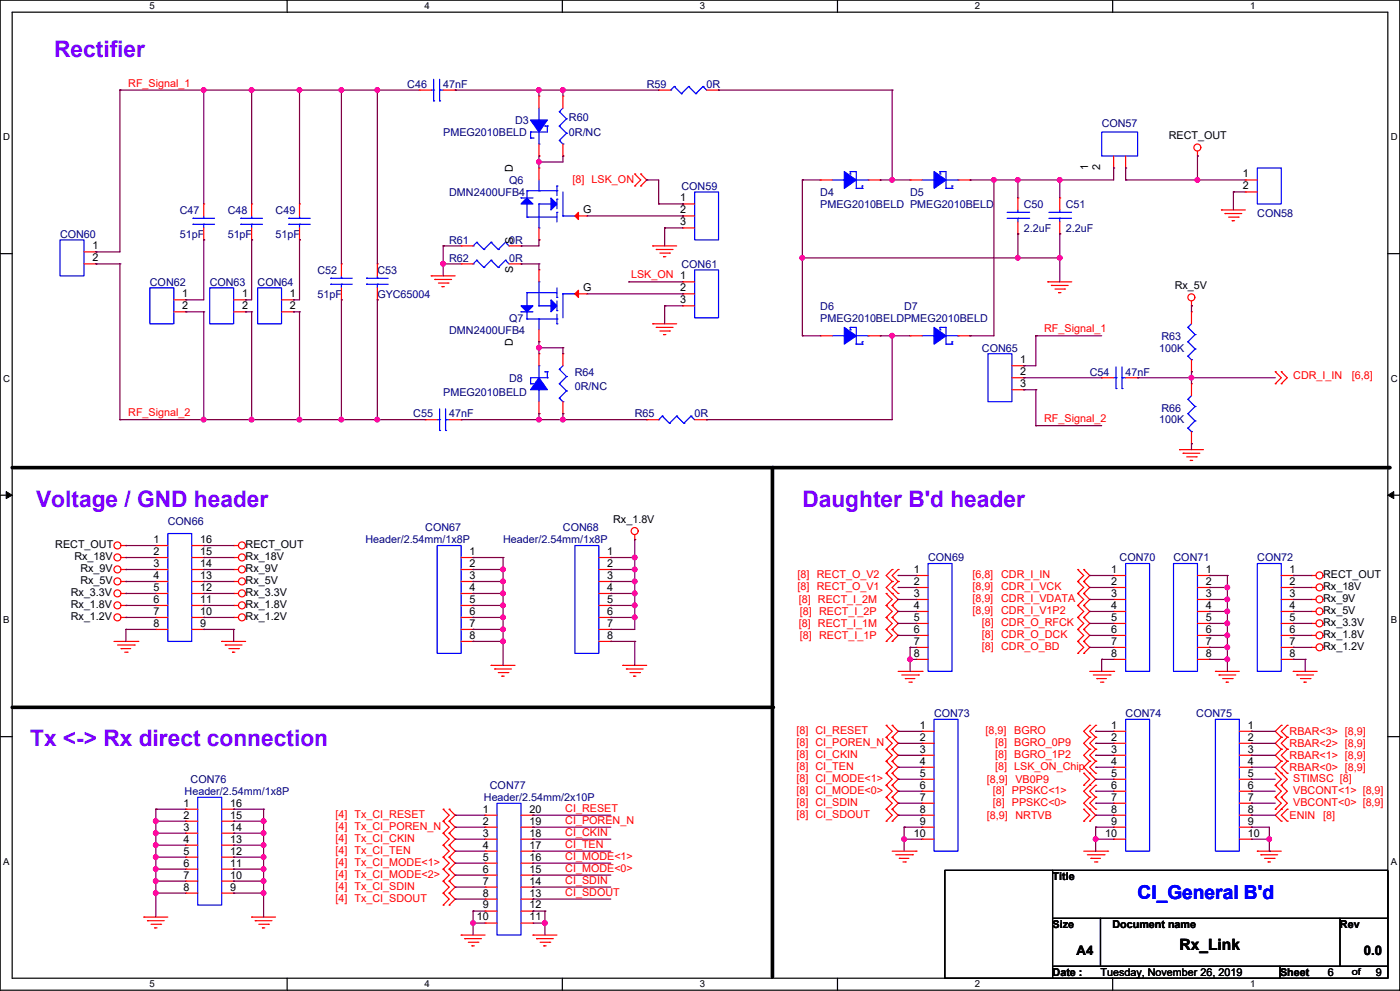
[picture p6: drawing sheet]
<svg xmlns="http://www.w3.org/2000/svg" width="297mm" height="210mm" viewBox="0 0 297 210" stroke-linecap="round" stroke-linejoin="round" font-family="sans-serif">
<defs><g id="words">
<g font-size="4.8" fill="#8000ff">
<text x="11.5" y="12.1">Rectifier</text>
<text x="7.7" y="107.3">Voltage / GND header</text>
<text x="170" y="107.3">Daughter B'd header</text>
<text x="6.4" y="158.1">Tx &lt;-&gt; Rx direct connection</text>
</g>
<text font-size="4.1" fill="#00f" x="241.1" y="190.4">CI_General B'd</text>
<text font-size="3.3" x="250" y="201.1">Rx_Link</text>
<g font-size="2.8">
<text x="228.1" y="202.2">A4</text>
<text x="289" y="202.2">0.0</text>
</g>
<g font-size="2.3" fill="#f00">
<text x="27.2" y="18.4">RF_Signal_1</text>
<text x="121.3" y="38.7">[8] LSK_ON</text>
<text x="133.8" y="59">LSK_ON 1</text>
<text x="221.3" y="70.4">RF_Signal_1</text>
<text x="274.1" y="80.3">CDR_I_IN</text>
<text x="286.5" y="80.3">[6,8]</text>
<text x="27.2" y="88.2">RF_Signal_2</text>
<text x="221.3" y="89.4">RF_Signal_2</text>
<text x="169" y="122.4">[8] RECT_O_V2</text>
<text x="169" y="125">[8] RECT_O_V1</text>
<text x="206.1" y="122.4">[6,8]</text>
<text x="206.1" y="125">[8,9]</text>
<text x="212.2" y="122.4">CDR_I_IN</text>
<text x="212.2" y="125">CDR_I_VCK</text>
<text x="169.3" y="127.8">[8] RECT_I_2M</text>
<text x="169.5" y="130.3">[8] RECT_I_2P</text>
<text x="206.1" y="127.5">[8,9]</text>
<text x="206.1" y="130.1">[8,9]</text>
<text x="212.2" y="127.5">CDR_I_VDATA</text>
<text x="212.2" y="130.1">CDR_I_V1P2</text>
<text x="169.3" y="132.9">[8] RECT_I_1M</text>
<text x="169.5" y="135.4">[8] RECT_I_1P</text>
<text x="208.1" y="132.6">[8] CDR_O_RFCK</text>
<text x="208.1" y="135.1">[8] CDR_O_DCK</text>
<text x="208.1" y="137.7">[8] CDR_O_BD</text>
<text x="168.8" y="155.4">[8] CI_RESET</text>
<text x="208.9" y="155.4">[8,9]</text>
<text x="214.9" y="155.4">BGRO</text>
<text x="273.3" y="155.7">RBAR&lt;3&gt; [8,9]</text>
<text x="168.8" y="158">[8] CI_POREN_N</text>
<text x="168.8" y="160.5">[8] CI_CKIN</text>
<text x="210.9" y="160.5">[8] BGRO_1P2</text>
<text x="210.9" y="158">[8] BGRO_0P9</text>
<text x="273.3" y="158.2">RBAR&lt;2&gt; [8,9]</text>
<text x="273.3" y="160.8">RBAR&lt;1&gt; [8,9]</text>
<text x="168.8" y="163.1">[8] CI_TEN</text>
<text x="168.8" y="165.6">[8] CI_MODE&lt;1&gt;</text>
<text x="209.1" y="165.9">[8,9]</text>
<text x="210.9" y="163.1">[8] LSK_ON_Chip</text>
<text x="215.2" y="165.9">VB0P9</text>
<text x="273.3" y="163.3">RBAR&lt;0&gt; [8,9]</text>
<text x="274.1" y="165.6">STIMSC [8]</text>
<text x="71.1" y="173.2">[4] Tx_CI_RESET</text>
<text x="119.8" y="171.9">CI_RESET</text>
<text x="168.8" y="168.1">[8] CI_MODE&lt;0&gt;</text>
<text x="168.8" y="170.7">[8] CI_SDIN</text>
<text x="168.8" y="173.2">[8] CI_SDOUT</text>
<text x="209.1" y="173.5">[8,9]</text>
<text x="210.4" y="168.1">[8] PPSKC&lt;1&gt;</text>
<text x="210.4" y="170.7">[8] PPSKC&lt;0&gt;</text>
<text x="215.2" y="173.5">NRTVB</text>
<text x="273.3" y="173.5">ENIN</text>
<text x="274.1" y="168.1">VBCONT&lt;1&gt; [8,9]</text>
<text x="274.1" y="170.7">VBCONT&lt;0&gt; [8,9]</text>
<text x="280.4" y="173.5">[8]</text>
<text x="71.1" y="175.8">[4] Tx_CI_POREN_N</text>
<text x="71.1" y="178.3">[4] Tx_CI_CKIN</text>
<text x="119.8" y="174.5">CI_POREN_N</text>
<text x="119.8" y="177">CI_CKIN</text>
<text x="119.8" y="179.6">CI_TEN</text>
<text x="71.1" y="183.4">[4] Tx_CI_MODE&lt;1&gt;</text>
<text x="71.1" y="185.9">[4] Tx_CI_MODE&lt;2&gt;</text>
<text x="71.1" y="180.8">[4] Tx_CI_TEN</text>
<text x="119.8" y="182.1">CI_MODE&lt;1&gt;</text>
<text x="119.8" y="184.6">CI_MODE&lt;0&gt;</text>
<text x="71.1" y="188.5">[4] Tx_CI_SDIN</text>
<text x="71.1" y="191">[4] Tx_CI_SDOUT</text>
<text x="119.8" y="187.2">CI_SDIN</text>
<text x="119.8" y="189.7">CI_SDOUT</text>
</g>
<g font-size="2.3" fill="#000080">
<text x="86.3" y="18.6">C46</text>
<text x="93.9" y="18.6">47nF</text>
<text x="137.1" y="18.6">R59</text>
<text x="149.7" y="18.6">0R</text>
<text x="93.9" y="28.8">PMEG2010BELD</text>
<text x="109.1" y="26.2">D3</text>
<text x="120.6" y="25.7">R60</text>
<text x="120.6" y="28.8">0R/NC</text>
<text x="233.5" y="27">CON57</text>
<text x="95.2" y="41.5">DMN2400UFB4</text>
<text x="107.9" y="38.9">Q6</text>
<text x="144.4" y="40.2">CON59</text>
<text x="173.8" y="41.5">D4</text>
<text x="192.9" y="41.5">D5</text>
<text x="38.1" y="45.3">C47</text>
<text x="48.2" y="45.3">C48</text>
<text x="58.4" y="45.3">C49</text>
<text x="173.8" y="44">PMEG2010BELD PMEG2010BELD</text>
<text x="217" y="44">C50</text>
<text x="225.9" y="44">C51</text>
<text x="266.5" y="46">CON58</text>
<text x="12.7" y="50.3">CON60</text>
<text x="38.1" y="50.3">51pF</text>
<text x="48.2" y="50.3">51pF</text>
<text x="58.4" y="50.3">51pF</text>
<text x="95.2" y="51.6">R61</text>
<text x="107.9" y="51.6">0R</text>
<text x="217" y="49.1">2.2uF</text>
<text x="225.9" y="49.1">2.2uF</text>
<text x="67.3" y="58">C52</text>
<text x="80" y="58">C53</text>
<text x="95.2" y="55.4">R62</text>
<text x="107.9" y="55.4">0R</text>
<text x="144.4" y="56.7">CON61</text>
<text x="31.8" y="60.5">CON62</text>
<text x="44.4" y="60.5">CON63</text>
<text x="54.6" y="60.5">CON64</text>
<text x="67.3" y="63">51pF</text>
<text x="80" y="63">GYC65004</text>
<text x="173.8" y="65.6">D6</text>
<text x="191.6" y="65.6">D7</text>
<text x="95.2" y="70.7">DMN2400UFB4</text>
<text x="107.9" y="68.1">Q7</text>
<text x="173.8" y="68.1">PMEG2010BELDPMEG2010BELD</text>
<text x="246.2" y="71.9">R63</text>
<text x="208.1" y="74.5">CON65</text>
<text x="245.6" y="74.5">100K</text>
<text x="93.9" y="83.9">PMEG2010BELD</text>
<text x="107.9" y="80.8">D8</text>
<text x="121.8" y="79.5">R64</text>
<text x="121.8" y="82.6">0R/NC</text>
<text x="230.9" y="79.5">C54</text>
<text x="238.5" y="79.5">47nF</text>
<text x="87.6" y="88.4">C55</text>
<text x="95.2" y="88.4">47nF</text>
<text x="134.5" y="88.4">R65</text>
<text x="147.2" y="88.4">0R</text>
<text x="245.6" y="89.7">100K</text>
<text x="246.2" y="87.2">R66</text>
<text x="35.6" y="111.3">CON66</text>
<text x="90.1" y="112.5">CON67</text>
<text x="119.3" y="112.5">CON68</text>
<text x="77.4" y="115.1">Header/2.54mm/1x8P</text>
<text x="106.6" y="115.1">Header/2.54mm/1x8P</text>
<text x="196.7" y="118.9">CON69</text>
<text x="237.3" y="118.9">CON70</text>
<text x="248.7" y="118.9">CON71</text>
<text x="266.5" y="118.9">CON72</text>
<text x="197.9" y="151.9">CON73</text>
<text x="238.5" y="151.9">CON74</text>
<text x="253.5" y="151.9">CON75</text>
<text x="40.4" y="165.9">CON76</text>
<text x="103.8" y="167.1">CON77</text>
<text x="39.1" y="168.4">Header/2.54mm/1x8P</text>
<text x="102.5" y="169.7">Header/2.54mm/2x10P</text>
</g>
<g font-size="2.3">
<text x="247.7" y="29.5">RECT_OUT</text>
<text x="108.7" y="36.3" transform="rotate(-90 108.7 36.3)">D</text>
<text x="230.6" y="36.1" transform="rotate(-90 230.6 36.1)">1</text>
<text x="233.2" y="36.1" transform="rotate(-90 233.2 36.1)">2</text>
<text x="263.4" y="37.6">1</text>
<text x="263.4" y="40.1">2</text>
<text x="123.6" y="45.2">G</text>
<text x="144.2" y="42.6">1</text>
<text x="144.2" y="45.2">2</text>
<text x="144.2" y="47.7">3</text>
<text x="19.6" y="52.8">1</text>
<text x="108.7" y="51.6" transform="rotate(-90 108.7 51.6)">S</text>
<text x="19.6" y="55.3">2</text>
<text x="108.7" y="57.9" transform="rotate(-90 108.7 57.9)">S</text>
<text x="38.6" y="63">1</text>
<text x="38.6" y="65.5">2</text>
<text x="51.3" y="63">1</text>
<text x="51.3" y="65.5">2</text>
<text x="61.4" y="63">1</text>
<text x="61.4" y="65.5">2</text>
<text x="123.6" y="61.7">G</text>
<text x="144.2" y="61.7">2</text>
<text x="144.2" y="64.2">3</text>
<text x="248.9" y="61.3">Rx_5V</text>
<text x="108.7" y="73.3" transform="rotate(-90 108.7 73.3)">D</text>
<text x="216.2" y="76.9">1</text>
<text x="216.2" y="79.5">2</text>
<text x="216.2" y="82">3</text>
<text x="129.9" y="110.8">Rx_1.8V</text>
<text x="11.7" y="116.1">RECT_OUT</text>
<text x="15.8" y="118.6">Rx_18V</text>
<text x="32.5" y="115">1</text>
<text x="32.5" y="117.5">2</text>
<text x="42.4" y="117.5">15</text>
<text x="42.4" y="115">16</text>
<text x="52.1" y="116.1">RECT_OUT</text>
<text x="52.1" y="118.6">Rx_18V</text>
<text x="99.5" y="117.5">1</text>
<text x="128.7" y="117.5">1</text>
<text x="17" y="121.2">Rx_9V</text>
<text x="17" y="123.7">Rx_5V</text>
<text x="32.5" y="120.1">3</text>
<text x="32.5" y="122.6">4</text>
<text x="32.5" y="125.2">5</text>
<text x="42.4" y="125.2">12</text>
<text x="42.4" y="122.6">13</text>
<text x="42.4" y="120.1">14</text>
<text x="52.1" y="121.2">Rx_9V</text>
<text x="52.1" y="123.7">Rx_5V</text>
<text x="99.5" y="120.1">2</text>
<text x="99.5" y="122.6">3</text>
<text x="99.5" y="125.2">4</text>
<text x="128.7" y="120.1">2</text>
<text x="128.7" y="122.6">3</text>
<text x="128.7" y="125.2">4</text>
<text x="193.6" y="121.3">1</text>
<text x="193.6" y="123.9">2</text>
<text x="235.5" y="121.3">1</text>
<text x="235.5" y="123.9">2</text>
<text x="255.5" y="121.3">1</text>
<text x="255.5" y="123.9">2</text>
<text x="273.3" y="121.3">1</text>
<text x="273.3" y="123.9">2</text>
<text x="280.4" y="122.4">RECT_OUT</text>
<text x="280.4" y="125">Rx_18V</text>
<text x="15" y="126.3">Rx_3.3V</text>
<text x="15" y="128.8">Rx_1.8V</text>
<text x="15" y="131.3">Rx_1.2V</text>
<text x="32.5" y="127.7">6</text>
<text x="32.5" y="130.2">7</text>
<text x="42.4" y="130.2">10</text>
<text x="42.4" y="127.7">11</text>
<text x="52.1" y="126.3">Rx_3.3V</text>
<text x="52.1" y="128.8">Rx_1.8V</text>
<text x="52.1" y="131.3">Rx_1.2V</text>
<text x="99.5" y="127.7">5</text>
<text x="99.5" y="130.2">6</text>
<text x="128.7" y="127.7">5</text>
<text x="128.7" y="130.2">6</text>
<text x="193.6" y="126.4">3</text>
<text x="193.6" y="129">4</text>
<text x="193.6" y="131.5">5</text>
<text x="235.5" y="126.4">3</text>
<text x="235.5" y="129">4</text>
<text x="235.5" y="131.5">5</text>
<text x="255.5" y="126.4">3</text>
<text x="255.5" y="129">4</text>
<text x="255.5" y="131.5">5</text>
<text x="273.3" y="126.4">3</text>
<text x="273.3" y="129">4</text>
<text x="273.3" y="131.5">5</text>
<text x="280.4" y="127.5">Rx_9V</text>
<text x="280.4" y="130.1">Rx_5V</text>
<text x="32.5" y="132.8">8</text>
<text x="42.4" y="132.8">9</text>
<text x="99.5" y="132.8">7</text>
<text x="99.5" y="135.3">8</text>
<text x="128.7" y="132.8">7</text>
<text x="128.7" y="135.3">8</text>
<text x="193.6" y="134">6</text>
<text x="193.6" y="136.6">7</text>
<text x="235.5" y="134">6</text>
<text x="235.5" y="136.6">7</text>
<text x="255.5" y="134">6</text>
<text x="255.5" y="136.6">7</text>
<text x="273.3" y="134">6</text>
<text x="273.3" y="136.6">7</text>
<text x="280.4" y="132.6">Rx_3.3V</text>
<text x="280.4" y="135.1">Rx_1.8V</text>
<text x="280.4" y="137.7">Rx_1.2V</text>
<text x="193.6" y="139.1">8</text>
<text x="235.5" y="139.1">8</text>
<text x="255.5" y="139.1">8</text>
<text x="273.3" y="139.1">8</text>
<text x="194.9" y="154.3">1</text>
<text x="235.5" y="154.3">1</text>
<text x="264.4" y="154.3">1</text>
<text x="194.9" y="156.9">2</text>
<text x="194.9" y="159.4">3</text>
<text x="194.9" y="162">4</text>
<text x="235.5" y="156.9">2</text>
<text x="235.5" y="159.4">3</text>
<text x="235.5" y="162">4</text>
<text x="264.4" y="156.9">2</text>
<text x="264.4" y="159.4">3</text>
<text x="264.4" y="162">4</text>
<text x="194.9" y="164.5">5</text>
<text x="194.9" y="167">6</text>
<text x="235.5" y="164.5">5</text>
<text x="235.5" y="167">6</text>
<text x="264.4" y="164.5">5</text>
<text x="264.4" y="167">6</text>
<text x="38.9" y="170.8">1</text>
<text x="38.9" y="173.4">2</text>
<text x="48.8" y="173.4">15</text>
<text x="48.8" y="170.8">16</text>
<text x="102.3" y="172.1">1</text>
<text x="112.2" y="172.1">20</text>
<text x="194.9" y="169.6">7</text>
<text x="194.9" y="172.1">8</text>
<text x="235.5" y="169.6">7</text>
<text x="235.5" y="172.1">8</text>
<text x="264.4" y="169.6">7</text>
<text x="264.4" y="172.1">8</text>
<text x="38.9" y="175.9">3</text>
<text x="38.9" y="178.5">4</text>
<text x="48.8" y="178.5">13</text>
<text x="48.8" y="175.9">14</text>
<text x="102.3" y="174.7">2</text>
<text x="102.3" y="177.2">3</text>
<text x="102.3" y="179.7">4</text>
<text x="112.2" y="179.7">17</text>
<text x="112.2" y="177.2">18</text>
<text x="112.2" y="174.7">19</text>
<text x="193.6" y="177.2">10</text>
<text x="194.9" y="174.7">9</text>
<text x="234.2" y="177.2">10</text>
<text x="235.5" y="174.7">9</text>
<text x="264.4" y="174.7">9</text>
<text x="264.4" y="177.2">10</text>
<text x="38.9" y="181">5</text>
<text x="38.9" y="183.5">6</text>
<text x="48.8" y="183.5">11</text>
<text x="48.8" y="181">12</text>
<text x="102.3" y="182.3">5</text>
<text x="102.3" y="184.8">6</text>
<text x="112.2" y="184.8">15</text>
<text x="112.2" y="182.3">16</text>
<text x="38.9" y="186.1">7</text>
<text x="38.9" y="188.6">8</text>
<text x="48.8" y="188.6">9</text>
<text x="48.8" y="186.1">10</text>
<text x="102.3" y="187.4">7</text>
<text x="102.3" y="189.9">8</text>
<text x="112.2" y="189.9">13</text>
<text x="112.2" y="187.4">14</text>
<text x="223.1" y="186.5">Title</text>
<text x="101" y="195">10</text>
<text x="102.3" y="192.4">9</text>
<text x="112.2" y="195">11</text>
<text x="112.2" y="192.4">12</text>
<text x="223.1" y="196.6">Size</text>
<text x="235.8" y="196.6">Document name</text>
<text x="284" y="196.6">Rev</text>
<text x="223.1" y="206.8">Date :</text>
<text x="233.2" y="206.7">Tuesday, November 26, 2019</text>
<text x="271.3" y="206.8">Sheet</text>
<text x="281.4" y="206.7">6</text>
<text x="291.6" y="206.7">9</text>
</g>
<g font-size="2">
<text x="31.7" y="1.9">5</text>
<text x="90" y="1.9">4</text>
<text x="148.3" y="1.9">3</text>
<text x="206.6" y="1.9">2</text>
<text x="264.9" y="1.9">1</text>
<text x=".7" y="29.7">D</text>
<text x="294.7" y="29.7">D</text>
<text x=".7" y="80.9">C</text>
<text x="294.7" y="80.9">C</text>
<text x=".7" y="132.1">B</text>
<text x="294.7" y="132.1">B</text>
<text x=".7" y="183.2">A</text>
<text x="294.7" y="183.2">A</text>
<text x="31.7" y="209.1">5</text>
<text x="90" y="209.1">4</text>
<text x="148.3" y="209.1">3</text>
<text x="206.6" y="209.1">2</text>
<text x="264.9" y="209.1">1</text>
<text x="286.5" y="206.6">of</text>
</g>
</g></defs>
<g fill="none" stroke="#000" stroke-width=".25">
<path d="M0 0h296.6v209.7h-296.6zM2.6 2.6h291.5v204.6h-291.5zM60.9 0v2.6M119.2 0v2.6M177.5 0v2.6M235.8 0v2.6M0 53.7h2.6M294.1 53.7h2.5M0 104.9h2.6M294.1 104.9h2.5M0 156h2.6M294.1 156h2.5"/>
<path d="M200.2 184.3h93.9v22.9h-93.9zM223.1 184.3v22.9M223.1 194.5h71M233.2 194.5v10.2M284 194.5v10.2M60.9 207.2v2.5M119.2 207.2v2.5M177.5 207.2v2.5M223.1 204.7h71M235.8 207.2v2.5M271.3 204.7v2.5"/>
</g>
<path d="M1.3 104.1l1.3 .8-1.3 .7zM294.1 104.9l1.3-.8v1.5z" fill="#000" stroke="#000" stroke-width=".21"/>
<path d="M2.6 99h291.8M163.7 99v107.9M2.6 149.8h161.1" fill="none" stroke="#000" stroke-width=".76"/>
<g fill="#000">
<circle cx="163.7" cy="99" r=".38"/>
<circle cx="294.4" cy="99" r=".38"/>
<circle cx="163.7" cy="149.8" r=".38"/>
</g>
<g fill="none" stroke="#f00" stroke-width=".25">
<path d="M88.8 19.1h.1M88.8 19.1h2.6M93.9 19.1h2.6M96.5 19.1h.1M139.6 19.1h.1M139.6 19.1h2.5M149.7 19.1h2.6M152.3 19.1h.1M114.2 35.6h.1M114.2 20.4h.1M114.2 33h.1M114.2 20.4v2.5"/>
<path d="M114.2 30.5v2.5M114.2 35.6v2.5M119.3 20.4h.1M119.3 33h.1M119.3 20.4v2.5M119.3 30.5v2.5M134.5 36.9h.1M134.5 39.4h.1M134.5 36.9l1.3 1.2-1.3 1.3M135.8 39.4h.1M135.8 36.9h.1M135.8 36.9l1.3 1.2-1.3 1.3"/>
<path d="M173.8 38.1h.1M173.8 38.1h2.6M184 38.1h2.5M186.5 38.1h.1M192.9 38.1h.1M192.9 38.1h2.5M203 38.1h2.6M205.6 38.1h.1M236 35.6h.1M236 33v2.6M238.5 35.6h.1M238.5 33v2.6"/>
<path d="M253.8 33h.1M253.8 32v1M263.9 38.1h.1M263.9 38.1h2.6M17.8 55.9h2.5M17.8 53.4h2.5M20.3 53.4h.1M20.3 55.9h.1M43.2 43.2h.1M43.2 50.8h.1M43.2 43.2v2.5M43.2 48.3v2.5"/>
<path d="M53.3 43.2h.1M53.3 50.8h.1M53.3 43.2v2.5M53.3 48.3v2.5M63.5 43.2h.1M63.5 50.8h.1M63.5 43.2v2.5M63.5 48.3v2.5M72.4 55.9h.1M72.4 55.9v2.5M80 55.9h.1M80 55.9v2.5"/>
<path d="M91.4 58.4h.1M91.4 58.4h5.1M92.1 59.2h.1M92.1 59.2h3.6M92.9 60h2M94.9 60h.1M97.7 55.9h.1M97.7 52.1h.1M97.7 52.1h2.6M97.7 55.9h2.6M107.9 52.1h2.5M107.9 55.9h2.5"/>
<path d="M110.4 55.9h.1M110.4 52.1h.1M114.2 50.8h.1M114.2 57.2h.1M114.2 48.3v2.5M114.2 57.2v2.5M121.8 45.7h2.6M124.4 45.7h.1M138.3 52.1h.1M138.3 52.1h5.1M139.1 52.8h.1M139.1 52.8h3.5"/>
<path d="M139.8 53.6h2.1M140.6 54.4h.1M140.6 54.4h.5M141.9 53.6h.1M144.7 59.7h.1M144.7 43.2h.1M144.7 45.7h.1M144.7 48.3h.1M144.7 59.7h2.5M144.7 45.7h2.5M144.7 43.2h2.5M144.7 48.3h2.5"/>
<path d="M215.7 41.9h.1M215.7 49.5h.1M215.7 41.9v2.6M215.7 47v2.5M222 59.7h.1M222 59.7h5.1M224.6 41.9h.1M224.6 49.5h.1M224.6 41.9v2.6M224.6 47v2.5M258.8 44.5h.1M258.8 44.5h5.1"/>
<path d="M259.6 45.2h.1M259.6 45.2h3.6M260.4 46h2M261.1 46.8h.1M261.1 46.8h.5M262.4 46h.1M263.9 40.7h.1M263.9 40.7h2.6M36.8 63.5h2.6M36.8 66h2.6M39.4 63.5h.1M39.4 66h.1"/>
<path d="M49.5 63.5h2.6M49.5 66h2.6M52.1 63.5h.1M52.1 66h.1M59.7 63.5h2.5M59.7 66h2.5M62.2 63.5h.1M62.2 66h.1M72.4 63.5h.1M72.4 61v2.5M80 63.5h.1M80 61v2.5"/>
<path d="M93.7 60.7h.1M93.7 60.7h.5M114.2 74.9h.1M114.2 72.4h.1M114.2 69.9v2.5M114.2 74.9v2.6M119.3 74.9h.1M119.3 74.9v2.6M121.8 62.2h2.6M124.4 62.2h.1M138.3 68.6h.1M138.3 68.6h5.1"/>
<path d="M139.1 69.3h.1M139.1 69.3h3.5M139.8 70.1h2.1M140.6 70.9h.1M140.6 70.9h.5M141.9 70.1h.1M144.7 62.2h.1M144.7 64.8h.1M144.7 62.2h2.5M144.7 64.8h2.5M173.8 71.1h.1M173.8 71.1h2.6"/>
<path d="M184 71.1h2.5M186.5 71.1h.1M192.9 71.1h.1M192.9 71.1h2.5M203 71.1h2.6M205.6 71.1h.1M214.4 77.5h2.6M217 77.5h.1M222.8 60.5h.1M222.8 60.5h3.6M223.6 61.2h2M224.3 62h.1"/>
<path d="M224.3 62h.5M225.6 61.2h.1M252.5 64.8h.1M252.5 66h.1M252.5 78.7h.1M252.5 63.8v1M252.5 66v2.6M252.5 76.2v2.5M270.3 78.7h.1M270.3 78.7l1.2 1.3-1.2 1.3M271.5 78.7h.1M271.5 78.7l1.3 1.3-1.3 1.3"/>
<path d="M90.1 88.9h.1M90.1 88.9h2.6M95.2 88.9h2.5M97.7 88.9h.1M114.2 87.6h.1M114.2 85.1v2.5M119.3 87.6h.1M119.3 85.1v2.5M137.1 88.9h.1M137.1 88.9h2.5M147.2 88.9h2.5M149.7 88.9h.1"/>
<path d="M214.4 80h2.6M214.4 82.5h2.6M217 80h.1M217 82.5h.1M233.5 80h.1M233.5 80h2.5M238.5 80h2.6M241.1 80h.1M250 95.2h.1M250 95.2h5M250.7 96h.1M250.7 96h3.6"/>
<path d="M251.5 96.8h2M252.2 97.5h.1M252.2 97.5h.5M252.5 81.3h.1M252.5 94h.1M252.5 81.3v2.5M252.5 91.4v2.6M253.5 96.8h.1M270.3 81.3h.1M271.5 81.3h.1M25.7 115.6h1M25.7 118.1h1"/>
<path d="M26.7 115.6h.1M26.7 118.1h.1M33 115.6h.1M33 118.1h.1M33 115.6h2.6M33 118.1h2.6M40.6 115.6h2.6M40.6 118.1h2.6M43.2 118.1h.1M43.2 115.6h.1M49.5 115.6h.1M49.5 118.1h.1"/>
<path d="M49.5 115.6h1M49.5 118.1h1M97.7 118.1h2.6M100.3 118.1h.1M126.9 118.1h2.5M129.4 118.1h.1M134.5 114.3h.1M134.5 113.3v1M24.1 135.9h5.1M24.9 136.6h3.6M25.7 137.4h.1M25.7 120.6h1"/>
<path d="M25.7 123.2h1M25.7 125.7h1M25.7 128.2h1M25.7 130.8h1M25.7 137.4h2M26.4 138.1h.5M26.7 120.6h.1M26.7 123.2h.1M26.7 125.7h.1M26.7 128.2h.1M26.7 130.8h.1M26.9 138.1h.1"/>
<path d="M28.5 136.6h.1M29.2 135.9h.1M33 120.6h.1M33 123.2h.1M33 125.7h.1M33 128.2h.1M33 130.8h.1M33 133.3h.1M33 120.6h2.6M33 123.2h2.6M33 125.7h2.6M33 128.2h2.6"/>
<path d="M33 130.8h2.6M33 133.3h2.6M40.6 120.6h2.6M40.6 123.2h2.6M40.6 125.7h2.6M40.6 128.2h2.6M40.6 130.8h2.6M40.6 133.3h2.6M43.2 133.3h.1M43.2 130.8h.1M43.2 128.2h.1M43.2 125.7h.1"/>
<path d="M43.2 123.2h.1M43.2 120.6h.1M47 135.9h.1M47 135.9h5.1M47.7 136.6h.1M47.7 136.6h3.6M48.5 137.4h2M49.3 138.1h.1M49.3 138.1h.5M49.5 120.6h.1M49.5 123.2h.1M49.5 125.7h.1"/>
<path d="M49.5 128.2h.1M49.5 130.8h.1M49.5 120.6h1M49.5 123.2h1M49.5 125.7h1M49.5 128.2h1M49.5 130.8h1M50.5 137.4h.1M97.7 120.6h2.6M97.7 123.2h2.6M97.7 125.7h2.6M97.7 128.2h2.6"/>
<path d="M97.7 130.8h2.6M97.7 135.9h2.6M97.7 133.3h2.6M100.3 120.6h.1M100.3 123.2h.1M100.3 125.7h.1M100.3 128.2h.1M100.3 130.8h.1M100.3 133.3h.1M100.3 135.9h.1M126.9 120.6h2.5M126.9 123.2h2.5"/>
<path d="M126.9 125.7h2.5M126.9 128.2h2.5M126.9 130.8h2.5M126.9 135.9h2.5M126.9 133.3h2.5M129.4 120.6h.1M129.4 123.2h.1M129.4 125.7h.1M129.4 128.2h.1M129.4 130.8h.1M129.4 133.3h.1M129.4 135.9h.1"/>
<path d="M187.8 128.2h.1M187.8 125.7h.1M187.8 130.8h.1M187.8 133.3h.1M187.8 135.9h.1M187.8 125.7l1.3 1.3-1.3 1.2M187.8 128.2l1.3 1.3-1.3 1.3M187.8 130.8l1.3 1.3-1.3 1.2M187.8 133.3l1.3 1.3-1.3 1.3M189.1 123.2h.1M189.1 120.6h.1M189.1 125.7h.1"/>
<path d="M189.1 128.2h.1M189.1 130.8h.1M189.1 133.3h.1M189.1 135.9h.1M189.1 120.6l-1.3 1.3 1.3 1.3M189.1 123.2l-1.3 1.2 2.5 2.6-1.2 1.2M189.1 128.2l1.2 1.3-1.2 1.3M189.1 130.8l1.2 1.3-1.2 1.2M189.1 133.3l1.2 1.3-1.2 1.3M190.3 123.2h.1M190.3 120.6h.1M190.3 125.7h.1"/>
<path d="M190.3 120.6l-1.2 1.3 1.2 1.3M190.3 123.2l-1.2 1.2 1.2 1.3M194.1 121.9h.1M194.1 124.4h.1M194.1 127h.1M194.1 129.5h.1M194.1 132.1h.1M194.1 134.6h.1M194.1 137.1h.1M194.1 139.7h.1M194.1 121.9h2.6M194.1 124.4h2.6"/>
<path d="M194.1 127h2.6M194.1 129.5h2.6M194.1 132.1h2.6M194.1 134.6h2.6M194.1 137.1h2.6M194.1 139.7h2.6M228.4 120.6h.1M228.4 123.2h.1M228.4 125.7h.1M228.4 128.2h.1M228.4 130.8h.1M228.4 133.3h.1"/>
<path d="M228.4 135.9h.1M228.4 138.4h.1M228.4 120.6l1.3 1.3-1.3 1.3M228.4 123.2l1.3 1.2-1.3 1.3M228.4 125.7l1.3 1.3-1.3 1.2M228.4 128.2l1.3 1.3-1.3 1.3M228.4 130.8l1.3 1.3-1.3 1.2M228.4 133.3l1.3 1.3-1.3 1.3M228.4 135.9l1.3 1.2-1.3 1.3M229.7 123.2h.1M229.7 120.6h.1M229.7 125.7h.1"/>
<path d="M229.7 128.2h.1M229.7 130.8h.1M229.7 133.3h.1M229.7 135.9h.1M229.7 138.4h.1M229.7 120.6l1.2 1.3-1.2 1.3M229.7 123.2l1.2 1.2-1.2 1.3M229.7 125.7l1.2 1.3-1.2 1.2M229.7 128.2l1.2 1.3-1.2 1.3M229.7 130.8l1.2 1.3-1.2 1.2M229.7 133.3l1.2 1.3-1.2 1.3M229.7 135.9l1.2 1.2-1.2 1.3"/>
<path d="M236 121.9h.1M236 124.4h.1M236 127h.1M236 129.5h.1M236 132.1h.1M236 134.6h.1M236 137.1h.1M236 139.7h.1M236 121.9h2.5M236 124.4h2.5M236 127h2.5M236 129.5h2.5"/>
<path d="M236 132.1h2.5M236 134.6h2.5M236 137.1h2.5M236 139.7h2.5M253.8 121.9h2.5M253.8 124.4h2.5M253.8 127h2.5M253.8 129.5h2.5M253.8 132.1h2.5M253.8 134.6h2.5M253.8 137.1h2.5M253.8 139.7h2.5"/>
<path d="M256.3 121.9h.1M256.3 124.4h.1M256.3 127h.1M256.3 129.5h.1M256.3 132.1h.1M256.3 134.6h.1M256.3 137.1h.1M256.3 139.7h.1M271.5 121.9h2.6M271.5 124.4h2.6M271.5 127h2.6M271.5 129.5h2.6"/>
<path d="M271.5 132.1h2.6M271.5 134.6h2.6M271.5 137.1h2.6M271.5 139.7h2.6M274.1 121.9h.1M274.1 124.4h.1M274.1 127h.1M274.1 129.5h.1M274.1 132.1h.1M274.1 134.6h.1M274.1 137.1h.1M274.1 139.7h.1"/>
<path d="M277.9 121.9h.1M277.9 124.4h.1M277.9 127h.1M277.9 129.5h.1M277.9 132.1h.1M277.9 134.6h.1M277.9 137.1h.1M277.9 121.9h1M277.9 124.4h1M277.9 127h1M277.9 129.5h1M277.9 132.1h1"/>
<path d="M277.9 134.6h1M277.9 137.1h1M104.1 140.9h.1M104.1 140.9h5M104.8 141.7h.1M104.8 141.7h3.6M105.6 142.5h2M106.4 143.2h.1M106.4 143.2h.5M107.6 142.5h.1M132 140.9h.1M132 140.9h5.1"/>
<path d="M132.7 141.7h.1M132.7 141.7h3.6M133.5 142.5h2M134.3 143.2h.1M134.3 143.2h.5M135.5 142.5h.1M187.8 153.6h.1M187.8 156.2h.1M187.8 158.7h.1M187.8 153.6l1.3 1.3-1.3 1.3M187.8 156.2l1.3 1.2-1.3 1.3M187.8 158.7l1.3 1.3-1.3 1.2"/>
<path d="M189.1 156.2h.1M189.1 153.6h.1M189.1 158.7h.1M189.1 153.6l1.2 1.3-1.2 1.3M189.1 156.2l1.2 1.2-1.2 1.3M189.1 158.7l1.2 1.3-1.2 1.2M190.3 142.2h5.1M191.1 143h3.5M191.9 143.7h.1M191.9 143.7h2M192.6 144.5h.5M193.1 144.5h.1"/>
<path d="M194.6 143h.1M195.4 142.2h.1M195.4 154.9h.1M195.4 157.4h.1M195.4 160h.1M195.4 154.9h2.5M195.4 157.4h2.5M195.4 160h2.5M230.9 158.7h.1M230.9 156.2h.1M230.9 153.6h.1M230.9 142.2h5.1"/>
<path d="M230.9 158.7l-1.2 1.3 1.2 1.2M230.9 156.2l-1.2 1.2 1.2 1.3M230.9 153.6l-1.2 1.3 1.2 1.3M231.7 143h3.5M232.2 158.7h.1M232.2 156.2h.1M232.2 153.6h.1M232.2 158.7l-1.3 1.3 1.3 1.2M232.2 156.2l-1.3 1.2 1.3 1.3M232.2 153.6l-1.3 1.3 1.3 1.3M232.5 143.7h.1M232.5 143.7h2"/>
<path d="M233.2 144.5h.5M233.7 144.5h.1M235.2 143h.1M236 142.2h.1M236 154.9h.1M236 157.4h.1M236 160h.1M236 154.9h2.5M236 157.4h2.5M236 160h2.5M257.6 142.2h.1M257.6 142.2h5"/>
<path d="M258.3 143h.1M258.3 143h3.6M259.1 143.7h2M259.9 144.5h.1M259.9 144.5h.5M261.1 143.7h.1M262.6 154.9h2.6M262.6 157.4h2.6M262.6 160h2.6M265.2 154.9h.1M265.2 157.4h.1M265.2 160h.1"/>
<path d="M271.5 153.6h.1M271.5 156.2h.1M271.5 158.7h.1M271.5 153.6l-1.2 1.3 1.2 1.3M271.5 156.2l-1.2 1.2 1.2 1.3M271.5 158.7l-1.2 1.3 1.2 1.2M272.8 156.2h.1M272.8 153.6h.1M272.8 158.7h.1M272.8 153.6l-1.3 1.3 1.3 1.3M272.8 156.2l-1.3 1.2 1.3 1.3M272.8 158.7l-1.3 1.3 1.3 1.2"/>
<path d="M274.1 142.2h.1M274.1 142.2h5M274.8 143h.1M274.8 143h3.6M275.6 143.7h2M276.3 144.5h.1M276.3 144.5h.6M277.6 143.7h.1M39.4 171.4h.1M39.4 173.9h.1M39.4 176.5h.1M39.4 179h.1"/>
<path d="M39.4 171.4h2.5M39.4 173.9h2.5M39.4 176.5h2.5M39.4 179h2.5M47 171.4h2.5M47 173.9h2.5M47 176.5h2.5M47 179h2.5M49.5 179h.1M49.5 176.5h.1M49.5 173.9h.1M49.5 171.4h.1"/>
<path d="M93.9 171.4h.1M93.9 173.9h.1M93.9 176.5h.1M93.9 179h.1M93.9 171.4l1.3 1.3-1.3 1.2M93.9 173.9l1.3 1.3-1.3 1.3M93.9 176.5l1.3 1.2-1.3 1.3M93.9 179l1.3 1.3-1.3 1.3M95.2 173.9h.1M95.2 171.4h.1M95.2 176.5h.1M95.2 179h.1"/>
<path d="M95.2 171.4l1.3 1.3-1.3 1.2M95.2 173.9l1.3 1.3-1.3 1.3M95.2 176.5l1.3 1.2-1.3 1.3M95.2 179l1.3 1.3-1.3 1.3M102.8 172.7h.1M102.8 175.2h.1M102.8 177.7h.1M102.8 172.7h2.5M102.8 175.2h2.5M102.8 177.7h2.5M110.4 172.7h2.5M110.4 175.2h2.5"/>
<path d="M110.4 177.7h2.5M112.9 177.7h.1M112.9 175.2h.1M112.9 172.7h.1M187.8 161.2h.1M187.8 163.8h.1M187.8 166.3h.1M187.8 168.9h.1M187.8 171.4h.1M187.8 173.9h.1M187.8 161.2l1.3 1.3-1.3 1.3M187.8 163.8l1.3 1.3-1.3 1.2"/>
<path d="M187.8 166.3l1.3 1.3-1.3 1.3M187.8 168.9l1.3 1.2-1.3 1.3M187.8 171.4l1.3 1.3-1.3 1.2M189.1 161.2h.1M189.1 163.8h.1M189.1 166.3h.1M189.1 168.9h.1M189.1 171.4h.1M189.1 173.9h.1M189.1 161.2l1.2 1.3-1.2 1.3M189.1 163.8l1.2 1.3-1.2 1.2M189.1 166.3l1.2 1.3-1.2 1.3"/>
<path d="M189.1 168.9l1.2 1.2-1.2 1.3M189.1 171.4l1.2 1.3-1.2 1.2M195.4 162.5h.1M195.4 165.1h.1M195.4 167.6h.1M195.4 170.1h.1M195.4 172.7h.1M195.4 175.2h.1M195.4 177.7h.1M195.4 162.5h2.5M195.4 165.1h2.5M195.4 167.6h2.5"/>
<path d="M195.4 170.1h2.5M195.4 172.7h2.5M195.4 175.2h2.5M195.4 177.7h2.5M229.7 166.3h.1M229.7 163.8h.1M229.7 173.9h.1M229.7 171.4h.1M229.7 163.8l1.2 1.3-1.2 1.2M229.7 171.4l1.2 1.3-1.2 1.2M230.9 166.3h.1M230.9 168.9h.1"/>
<path d="M230.9 171.4h.1M230.9 163.8h.1M230.9 161.2h.1M230.9 173.9h.1M230.9 161.2l-1.2 1.3 2.5 2.6-2.5 2.5 1.2 1.3M230.9 168.9l-1.2 1.2 2.5 2.6-1.3 1.2M232.2 166.3h.1M232.2 168.9h.1M232.2 171.4h.1M232.2 163.8h.1M232.2 161.2h.1M232.2 166.3l-1.3 1.3 1.3 1.3"/>
<path d="M232.2 168.9l-1.3 1.2 1.3 1.3M232.2 161.2l-1.3 1.3 1.3 1.3M236 162.5h.1M236 165.1h.1M236 167.6h.1M236 170.1h.1M236 172.7h.1M236 175.2h.1M236 177.7h.1M236 162.5h2.5M236 165.1h2.5M236 167.6h2.5"/>
<path d="M236 170.1h2.5M236 172.7h2.5M236 175.2h2.5M236 177.7h2.5M262.6 162.5h2.6M262.6 165.1h2.6M262.6 167.6h2.6M262.6 170.1h2.6M262.6 172.7h2.6M262.6 175.2h2.6M262.6 177.7h2.6M265.2 162.5h.1"/>
<path d="M265.2 165.1h.1M265.2 167.6h.1M265.2 170.1h.1M265.2 172.7h.1M265.2 175.2h.1M265.2 177.7h.1M270.3 168.9h.1M270.3 166.3h.1M270.3 171.4h.1M270.3 163.8h.1M270.3 166.3l1.2 1.3-1.2 1.3M270.3 168.9l1.2 1.2-1.2 1.3"/>
<path d="M270.3 163.8l1.2 1.3-1.2 1.2M271.5 161.2h.1M271.5 163.8h.1M271.5 168.9h.1M271.5 166.3h.1M271.5 171.4h.1M271.5 173.9h.1M271.5 161.2l-1.2 1.3 2.5 2.6-1.3 1.2M271.5 166.3l1.3 1.3-1.3 1.3M271.5 168.9l1.3 1.2-2.5 2.6 1.2 1.2M272.8 161.2h.1M272.8 163.8h.1"/>
<path d="M272.8 173.9h.1M272.8 171.4h.1M272.8 161.2l-1.3 1.3 1.3 1.3M272.8 171.4l-1.3 1.3 1.3 1.2M30.5 194.2h.1M30.5 194.2h5.1M31.3 195h.1M31.3 195h3.5M32 195.8h2M32.8 196.5h.1M32.8 196.5h.5M34 195.8h.1"/>
<path d="M39.4 181.6h.1M39.4 184.1h.1M39.4 186.6h.1M39.4 189.2h.1M39.4 181.6h2.5M39.4 184.1h2.5M39.4 186.6h2.5M39.4 189.2h2.5M47 181.6h2.5M47 184.1h2.5M47 186.6h2.5M47 189.2h2.5"/>
<path d="M49.5 189.2h.1M49.5 186.6h.1M49.5 184.1h.1M49.5 181.6h.1M53.3 194.2h.1M53.3 194.2h5.1M54.1 195h.1M54.1 195h3.5M54.8 195.8h2.1M55.6 196.5h.1M55.6 196.5h.5M56.9 195.8h.1"/>
<path d="M93.9 181.6h.1M93.9 184.1h.1M93.9 186.6h.1M93.9 189.2h.1M93.9 191.7h.1M93.9 181.6l1.3 1.2-1.3 1.3M93.9 184.1l1.3 1.3-1.3 1.2M93.9 186.6l1.3 1.3-1.3 1.3M93.9 189.2l1.3 1.2-1.3 1.3M95.2 184.1h.1M95.2 181.6h.1M95.2 186.6h.1"/>
<path d="M95.2 189.2h.1M95.2 191.7h.1M95.2 181.6l1.3 1.2-1.3 1.3M95.2 184.1l1.3 1.3-1.3 1.2M95.2 186.6l1.3 1.3-1.3 1.3M95.2 189.2l1.3 1.2-1.3 1.3M97.7 198.1h.1M97.7 198.1h5.1M98.5 198.8h.1M98.5 198.8h3.5M99.2 199.6h2.1M101.3 199.6h.1"/>
<path d="M102.8 180.3h.1M102.8 182.8h.1M102.8 185.4h.1M102.8 187.9h.1M102.8 190.4h.1M102.8 193h.1M102.8 195.5h.1M102.8 180.3h2.5M102.8 182.8h2.5M102.8 185.4h2.5M102.8 187.9h2.5M102.8 190.4h2.5"/>
<path d="M102.8 193h2.5M102.8 195.5h2.5M110.4 180.3h2.5M110.4 182.8h2.5M110.4 185.4h2.5M110.4 187.9h2.5M110.4 190.4h2.5M110.4 193h2.5M110.4 195.5h2.5M112.9 198.1h.1M112.9 195.5h.1M112.9 193h.1"/>
<path d="M112.9 190.4h.1M112.9 187.9h.1M112.9 185.4h.1M112.9 182.8h.1M112.9 180.3h.1M112.9 198.1h5.1M113.7 198.8h.1M113.7 198.8h3.6M114.5 199.6h2M116.5 199.6h.1M189.1 180.3h5M189.8 181h3.6"/>
<path d="M190.6 181.8h.1M190.6 181.8h2M191.3 182.6h.6M191.9 182.6h.1M193.4 181h.1M194.1 180.3h.1M229.7 180.3h5M230.4 181h3.6M231.2 181.8h.1M231.2 181.8h2M231.9 182.6h.6M232.5 182.6h.1"/>
<path d="M234 181h.1M234.7 180.3h.1M266.5 180.3h.1M266.5 180.3h5M267.2 181h.1M267.2 181h3.6M268 181.8h2M268.7 182.6h.1M268.7 182.6h.5M270 181.8h.1M100 200.3h.1M100 200.3h.5"/>
<path d="M115.2 200.3h.1M115.2 200.3h.5"/>
<circle cx="253.7" cy="31.2" r=".74"/>
<circle cx="252.5" cy="63" r=".74"/>
<circle cx="24.9" cy="118.1" r=".74"/>
<circle cx="24.9" cy="115.5" r=".74"/>
<circle cx="51.3" cy="118.1" r=".74"/>
<circle cx="51.3" cy="115.5" r=".74"/>
<circle cx="134.5" cy="112.5" r=".74"/>
<circle cx="24.9" cy="125.7" r=".74"/>
<circle cx="24.9" cy="120.6" r=".74"/>
<circle cx="24.9" cy="123.1" r=".74"/>
<circle cx="24.9" cy="130.8" r=".74"/>
<circle cx="24.9" cy="128.2" r=".74"/>
<circle cx="51.3" cy="125.7" r=".74"/>
<circle cx="51.3" cy="120.6" r=".74"/>
<circle cx="51.3" cy="123.1" r=".74"/>
<circle cx="51.3" cy="130.8" r=".74"/>
<circle cx="51.3" cy="128.2" r=".74"/>
<circle cx="279.6" cy="137.1" r=".74"/>
<circle cx="279.6" cy="124.4" r=".74"/>
<circle cx="279.6" cy="121.9" r=".74"/>
<circle cx="279.6" cy="132" r=".74"/>
<circle cx="279.6" cy="134.6" r=".74"/>
<circle cx="279.6" cy="129.5" r=".74"/>
<circle cx="279.6" cy="127" r=".74"/>
</g>
<g fill="none" stroke="#00f" stroke-width=".25">
<path d="M91.4 19.1h.5M91.9 19.1h.1M91.9 16.8v4.6M93.2 19.1h.1M93.2 16.8v4.6M93.2 19.1h.7M142.1 19.1h.1M142.9 18.3h.1M142.9 18.3l1.5 1.5M142.9 18.3l-.8 .8M144.4 19.8h.1M145.9 18.3h.1"/>
<path d="M145.9 18.3l1.6 1.5M145.9 18.3l-1.5 1.5M147.5 19.8h.1M149 18.3h.1M149 18.3l.7 .8M149 18.3l-1.5 1.5M91.9 21.4h.1M93.2 21.4h.1M112.4 28h.1M112.4 29.2h.1M112.4 28v1.2M112.4 29.2h.5"/>
<path d="M112.9 29.2h.1M114.2 25.4h.1M114.2 30.5h.1M114.2 22.9v2.5M114.2 28v2.5M114.2 38.1v2.3M115.5 26.7h.1M115.5 26.7h.5M116 26.7h.1M116 26.7v1.3h-3.6M118 39.4h.1M118 39.4v2"/>
<path d="M118.5 23.7h.1M118.5 26.7h.1M118.5 29.7h.1M118.5 23.7l1.6 1.5M118.5 26.7l1.6 1.5M118.5 29.7l.8 .8M119.3 30.5h.1M119.3 22.9l-.8 .8M120.1 25.2h.1M120.1 28.2h.1M120.1 25.2l-1.6 1.5M120.1 28.2l-1.6 1.5"/>
<path d="M176.4 38.1h2.5M178.9 38.1h.1M180.2 36.3h.1M180.2 36.9h.1M180.2 36.3h1.3v3.6M180.2 36.3v.6M181.5 39.9h.1M181.5 38.1h2.5M181.5 39.9h1.2M182.7 39.9h.1M182.7 39.4h.1M182.7 39.4v.5"/>
<path d="M184 38.1h.1M195.4 38.1h2.5M197.9 38.1h.1M199.2 36.3h.1M199.2 36.9h.1M199.2 36.3h1.3v3.6M199.2 36.3v.6M200.5 39.9h.1M200.5 38.1h2.5M200.5 39.9h1.3M201.8 39.9h.1M201.8 39.4h.1"/>
<path d="M201.8 39.4v.5M203 38.1h.1M233.5 28h7.6v5h-7.6zM266.5 35.6h5v7.6h-5zM12.7 50.8h5.1v7.6h-5.1zM40.9 47.5h.1M40.9 46.2h.1M40.9 46.2h4.6M40.9 47.5h4.6M43.2 46.2h.1M43.2 47.5h.1M43.2 45.7v.5"/>
<path d="M43.2 47.5v.8M51 47.5h.1M51 46.2h.1M51 46.2h4.6M51 47.5h4.6M53.3 46.2h.1M53.3 47.5h.1M53.3 45.7v.5M53.3 47.5v.8M61.2 47.5h.1M61.2 46.2h.1M61.2 46.2h4.6"/>
<path d="M61.2 47.5h4.6M63.5 46.2h.1M63.5 47.5h.1M63.5 45.7v.5M63.5 47.5v.8M70.1 58.9h.1M70.1 58.9h4.5M72.4 58.9h.1M72.4 58.4v.5M77.7 58.9h.1M77.7 58.9h4.5M80 58.9h.1"/>
<path d="M80 58.4v.5M100.3 55.9h.1M100.3 52.1h.1M101 55.1h.1M101 51.3h.1M101 55.1l1.5 1.6M101 55.1l-.7 .8M101 51.3l1.5 1.5M101 51.3l-.7 .8M102.5 56.7h.1M102.5 52.8h.1M104.1 55.1h.1"/>
<path d="M104.1 51.3h.1M104.1 55.1l1.5 1.6M104.1 55.1l-1.6 1.6M104.1 51.3l1.5 1.5M104.1 51.3l-1.6 1.5M105.6 56.7h.1M105.6 52.8h.1M107.1 55.1h.1M107.1 51.3h.1M107.1 55.1l.8 .8M107.1 55.1l-1.5 1.6M107.1 51.3l.8 .8"/>
<path d="M107.1 51.3l-1.5 1.5M110.4 41.9h.1M110.4 41.9h2.5M111.7 46h.1M111.7 43.2h.1M111.7 40.4h.1M111.7 46h6.3M111.7 40.4v1.5M111.7 43.2v2.8M111.7 40.4h6.3M114.2 40.4h.1M114.2 43.2h.1"/>
<path d="M114.2 48.3h.1M114.2 59.7h.1M114.2 43.2v5.1M114.2 59.7v5.1M114.2 43.2h2.6M118 45h.1M118 42.2h.1M118 40.4h.1M118 42.2v2M118 45v2M119.3 45.7h.1M119.3 40.7v5"/>
<path d="M119.3 45.7h2.5M121.8 45.7h.1M147.2 57.2h5.1v10.1h-5.1zM147.2 40.7h5.1v10.1h-5.1zM213.4 46.2h4.6M213.4 45h4.6M215.7 45h.1M215.7 46.2h.1M215.7 44.5v.5M215.7 46.2v.8M218 46.2h.1M218 45h.1"/>
<path d="M222.3 46.2h4.6M222.3 45h4.6M224.6 45h.1M224.6 46.2h.1M224.6 44.5v.5M224.6 46.2v.8M226.9 46.2h.1M226.9 45h.1M31.8 61h5v7.6h-5zM44.4 61h5.1v7.6h-5.1zM54.6 61h5.1v7.6h-5.1zM70.1 60.2h.1"/>
<path d="M70.1 60.2h4.5M72.4 60.2h.1M72.4 60.2v.8M77.7 60.2h.1M77.7 60.2h4.5M80 60.2h.1M80 60.2v.8M110.4 66h.1M110.4 66h2.5M111.7 62h.1M111.7 64.8h.1M111.7 67.6h.1"/>
<path d="M111.7 62v2.8M111.7 66v1.6M111.7 62h6.3M111.7 67.6h6.3M114.2 77.5h.1M114.2 67.6h.1M114.2 64.8h.1M114.2 67.6v2.3M114.2 77.5v2.5M114.2 64.8h2.6M115.5 78.7h.1M115.5 78.7h.5"/>
<path d="M116 78.7h.1M116 78.7v1.3M118 63h.1M118 65.8h.1M118 68.6h.1M118 67.6h.1M118 61v2M118 63.8v2M118 66.6v2M118.5 78.2h.1M118.5 78.2l1.6 1.6M119.3 62.2h.1"/>
<path d="M119.3 77.5l-.8 .7M119.3 62.2v5.1M119.3 62.2h2.5M120.1 79.8h.1M120.1 79.8l-1.6 1.5M121.8 62.2h.1M176.4 71.1h2.5M178.9 71.1h.1M180.2 69.3h.1M180.2 69.9h.1M180.2 69.3h1.3v3.6M180.2 69.3v.6"/>
<path d="M181.5 72.9h.1M181.5 71.1h2.5M181.5 72.9h1.2M182.7 72.9h.1M182.7 72.4h.1M182.7 72.4v.5M184 71.1h.1M195.4 71.1h2.5M197.9 71.1h.1M199.2 69.3h.1M199.2 69.9h.1M199.2 69.3h1.3v3.6"/>
<path d="M199.2 69.3v.6M200.5 72.9h.1M200.5 71.1h2.5M200.5 72.9h1.3M201.8 72.9h.1M201.8 72.4h.1M201.8 72.4v.5M203 71.1h.1M209.4 74.9h5v10.2h-5zM236.5 77.7v4.6M237.8 77.7v4.6M251.7 69.3h.1"/>
<path d="M251.7 72.4h.1M251.7 75.4h.1M251.7 69.3l1.6 1.6M251.7 72.4l1.6 1.5M251.7 75.4l.8 .8M252.5 76.2h.1M252.5 68.6l-.8 .7M253.3 70.9h.1M253.3 73.9h.1M253.3 70.9l-1.6 1.5M253.3 73.9l-1.6 1.5M92.7 88.9h.5"/>
<path d="M93.2 88.9h.1M93.2 91.2h.1M93.2 86.6v4.6M94.4 91.2h.1M94.4 88.9h.1M94.4 88.9h.8M94.4 86.6v4.6M112.4 81.3h.1M112.4 81.3h.5M112.9 81.3h.1M114.2 82.5h.1M114.2 82.5v2.6"/>
<path d="M116 80h.1M116 80h-3.6v1.3M118.5 81.3h.1M118.5 84.3h.1M118.5 81.3l1.6 1.5M118.5 84.3l.8 .8M119.3 85.1h.1M120.1 82.8h.1M120.1 82.8l-1.6 1.5M139.6 88.9h.1M140.4 88.1h.1M140.4 88.1l1.5 1.6"/>
<path d="M140.4 88.1l-.8 .8M141.9 89.7h.1M143.4 88.1h.1M143.4 88.1l1.5 1.6M143.4 88.1l-1.5 1.6M144.9 89.7h.1M146.4 88.1h.1M146.4 88.1l.8 .8M146.4 88.1l-1.5 1.6M236 80h.5M236.5 80h.1M236.5 82.3h.1"/>
<path d="M237.8 82.3h.1M237.8 80h.1M237.8 80h.7M251.7 84.6h.1M251.7 87.6h.1M251.7 90.7h.1M251.7 84.6l1.6 1.5M251.7 87.6l1.6 1.5M251.7 90.7l.8 .7M252.5 91.4h.1M252.5 83.8l-.8 .8M253.3 86.1h.1"/>
<path d="M253.3 89.1h.1M253.3 86.1l-1.6 1.5M253.3 89.1l-1.6 1.6M35.6 113h5v22.9h-5zM92.7 115.6h5v22.8h-5zM121.8 115.6h5.1v22.8h-5.1zM196.7 119.4h5.1v22.8h-5.1zM238.5 119.4h5.1v22.8h-5.1zM248.7 119.4h5.1v22.8h-5.1zM266.5 119.4h5v22.8h-5zM197.9 152.4h5.1v27.9h-5.1zM238.5 152.4h5.1v27.9h-5.1z"/>
<path d="M257.6 152.4h5v27.9h-5zM41.9 168.9h5.1v22.8h-5.1zM105.3 170.1h5.1v28h-5.1z"/>
</g>
<g fill="#00f" stroke="#00f" stroke-width=".25">
<path d="M116.8 41.9l1.2 1.3-1.2 1.3z"/>
<path d="M111.7 41.9l1.2 1.3h-2.5z"/>
<path d="M116.8 63.5l1.2 1.3-1.2 1.2z"/>
<path d="M110.4 64.8h2.5l-1.2 1.2z"/>
<path d="M197.9 36.3l2.6 1.8-2.6 1.8z" fill-rule="evenodd"/>
<path d="M178.9 36.3l2.6 1.8-2.6 1.8z" fill-rule="evenodd"/>
<path d="M114.2 80l1.8 2.5h-3.6z" fill-rule="evenodd"/>
<path d="M197.9 69.3l2.6 1.8-2.6 1.8z" fill-rule="evenodd"/>
<path d="M178.9 69.3l2.6 1.8-2.6 1.8z" fill-rule="evenodd"/>
<path d="M112.4 25.4h3.6l-1.8 2.6z" fill-rule="evenodd"/>
</g>
<g fill="#f00" stroke="#f00" stroke-width=".25">
<path d="M122.6 45v1.5l-.8-.8z"/>
<path d="M122.6 61.5v1.5l-.8-.8z"/>
</g>
<g fill="none" stroke="#800040" stroke-width=".25">
<path d="M25.4 19.1h.1M25.4 19.1h63.4M25.4 19.1v34.3h-5.1M43.2 19.1h.1M43.2 19.1v24.1M53.3 19.1h.1M53.3 19.1v24.1M63.5 19.1h.1M63.5 19.1v24.1M72.4 19.1h.1M72.4 19.1v36.8M80 19.1h.1"/>
<path d="M80 19.1v36.8M96.5 19.1h.1M96.5 19.1h43.1M114.2 19.1h.1M114.2 19.1v1.3M119.3 19.1h.1M119.3 19.1v1.3M152.3 19.1h.1M152.3 19.1h36.8M189.1 19.1h.1M189.1 19.1v19M114.2 33h.1"/>
<path d="M114.2 34.3h.1M114.2 33v2.6M119.3 33h.1M119.3 33v1.3h-5.1M137.1 38.1h.1M137.1 38.1h2.5v5.1M170 38.1h.1M170 38.1h3.8M170 38.1v33M186.5 38.1h.1M186.5 38.1h6.4M189.1 38.1h.1"/>
<path d="M205.6 38.1h.1M210.6 38.1h.1M210.6 38.1v33h-5M215.7 38.1h.1M215.7 38.1v3.8M224.6 38.1h.1M224.6 38.1v3.8M236 35.6h.1M236 35.6v2.5h-30.4M238.5 35.6h.1M238.5 38.1h.1M238.5 38.1h25.4"/>
<path d="M238.5 35.6v2.5M253.8 33h.1M253.8 38.1h.1M253.8 33v5.1M20.3 55.9h.1M20.3 53.4h.1M20.3 55.9h5.1M25.4 55.9h.1M25.4 55.9v33M43.2 50.8h.1M43.2 50.8v12.7h-3.8M53.3 50.8h.1"/>
<path d="M53.3 50.8v12.7h-1.2M63.5 50.8h.1M63.5 50.8v12.7h-1.3M93.9 55.9h.1M93.9 52.1h.1M93.9 55.9h3.8M93.9 52.1v6.3M93.9 52.1h3.8M110.4 55.9h.1M110.4 52.1h.1M110.4 55.9h3.8M114.2 50.8h.1"/>
<path d="M114.2 55.9h.1M114.2 50.8v1.3h-3.8M114.2 55.9v1.3M124.4 45.7h20.3M133.2 59.7h.1M133.2 59.7h11.5M139.6 43.2h.1M139.6 43.2h5.1M140.9 48.3h.1M140.9 48.3h3.8M140.9 48.3v3.8M144.7 45.7h.1"/>
<path d="M144.7 43.2h.1M170 54.6h.1M170 54.6h54.6M215.7 49.5h.1M215.7 54.6h.1M215.7 49.5v5.1M224.6 49.5h.1M224.6 54.6h.1M224.6 49.5v10.2M261.4 40.7h.1M261.4 40.7v3.8M261.4 40.7h2.5"/>
<path d="M39.4 63.5h.1M39.4 66h.1M39.4 66h3.8M43.2 66h.1M43.2 66v22.9M52.1 63.5h.1M52.1 66h.1M52.1 66h1.2M53.3 66h.1M53.3 66v22.9M62.2 63.5h.1M62.2 66h.1"/>
<path d="M62.2 66h1.3M63.5 66h.1M63.5 66v22.9M72.4 63.5h.1M72.4 63.5v25.4M80 63.5h.1M80 63.5v25.4M114.2 72.4h.1M114.2 73.7h.1M114.2 72.4v2.5M114.2 73.7h5.1M119.3 73.7h.1"/>
<path d="M119.3 73.7v1.2M124.4 62.2h20.3M140.9 64.8h.1M140.9 64.8v3.8M140.9 64.8h3.8M144.7 62.2h.1M170 71.1h.1M170 71.1h3.8M186.5 71.1h.1M186.5 71.1h6.4M189.1 71.1h.1M189.1 71.1v17.8h-39.4"/>
<path d="M205.6 71.1h.1M217 77.5h.1M219.5 71.1h.1M219.5 71.1h14M219.5 71.1v6.4h-2.5M252.5 64.8h.1M252.5 78.7h.1M252.5 64.8v1.2M252.5 78.7v2.6M25.4 88.9h.1M25.4 88.9h64.7M43.2 88.9h.1"/>
<path d="M53.3 88.9h.1M63.5 88.9h.1M72.4 88.9h.1M80 88.9h.1M97.7 88.9h.1M97.7 88.9h39.4M114.2 87.6h.1M114.2 88.9h.1M114.2 87.6v1.3M119.3 87.6h.1M119.3 88.9h.1M119.3 87.6v1.3"/>
<path d="M149.7 88.9h.1M217 80h.1M217 82.5h.1M217 80h16.5M217 82.5h2.5M219.5 90.2h.1M219.5 82.5h.1M219.5 90.2h14M219.5 82.5v7.7M241.1 80h.1M241.1 80h29.2M252.5 80h.1"/>
<path d="M252.5 94h.1M252.5 94v1.2M26.7 115.6h.1M26.7 118.1h.1M26.7 118.1h6.3M26.7 115.6h6.3M43.2 115.6h.1M43.2 118.1h.1M43.2 118.1h6.3M43.2 115.6h6.3M100.3 118.1h.1M100.3 118.1h6.3"/>
<path d="M106.6 118.1h.1M106.6 118.1v22.8M129.4 118.1h.1M129.4 118.1h5.1M134.5 114.3h.1M134.5 118.1h.1M134.5 114.3v19h-5.1M26.7 120.6h.1M26.7 123.2h.1M26.7 125.7h.1M26.7 128.2h.1M26.7 130.8h.1"/>
<path d="M26.7 133.3h.1M26.7 120.6h6.3M26.7 123.2h6.3M26.7 125.7h6.3M26.7 128.2h6.3M26.7 130.8h6.3M26.7 133.3h6.3M26.7 133.3v2.6M43.2 120.6h.1M43.2 123.2h.1M43.2 125.7h.1M43.2 128.2h.1"/>
<path d="M43.2 130.8h.1M43.2 133.3h.1M43.2 120.6h6.3M43.2 123.2h6.3M43.2 125.7h6.3M43.2 128.2h6.3M43.2 130.8h6.3M43.2 133.3h6.3M49.5 133.3h.1M49.5 133.3v2.6M100.3 120.6h.1M100.3 123.2h.1"/>
<path d="M100.3 125.7h.1M100.3 128.2h.1M100.3 130.8h.1M100.3 133.3h.1M100.3 135.9h.1M100.3 120.6h6.3M100.3 123.2h6.3M100.3 125.7h6.3M100.3 128.2h6.3M100.3 130.8h6.3M100.3 133.3h6.3M100.3 135.9h6.3"/>
<path d="M106.6 120.6h.1M106.6 123.2h.1M106.6 125.7h.1M106.6 128.2h.1M106.6 130.8h.1M106.6 133.3h.1M106.6 135.9h.1M129.4 135.9h.1M129.4 120.6h.1M129.4 123.2h.1M129.4 125.7h.1M129.4 128.2h.1"/>
<path d="M129.4 130.8h.1M129.4 133.3h.1M129.4 120.6h5.1M129.4 123.2h5.1M129.4 125.7h5.1M129.4 128.2h5.1M129.4 130.8h5.1M129.4 135.9h5.1M134.5 135.9h.1M134.5 120.6h.1M134.5 123.2h.1M134.5 125.7h.1"/>
<path d="M134.5 128.2h.1M134.5 130.8h.1M134.5 135.9v5M190.3 121.9h.1M190.3 124.4h.1M190.3 127h.1M190.3 129.5h.1M190.3 132.1h.1M190.3 134.6h.1M190.3 121.9h3.8M190.3 124.4h3.8M190.3 127h3.8"/>
<path d="M190.3 129.5h3.8M190.3 132.1h3.8M190.3 134.6h3.8M192.9 137.1h.1M192.9 139.7h.1M192.9 137.1h1.2M192.9 139.7h1.2M192.9 137.1v5.1M230.9 124.4h.1M230.9 121.9h.1M230.9 129.5h.1M230.9 127h.1"/>
<path d="M230.9 132.1h.1M230.9 134.6h.1M230.9 137.1h.1M230.9 121.9h5.1M230.9 124.4h5.1M230.9 127h5.1M230.9 129.5h5.1M230.9 132.1h5.1M230.9 134.6h5.1M230.9 137.1h5.1M233.5 139.7h.1M233.5 139.7h2.5"/>
<path d="M233.5 139.7v2.5M256.3 121.9h.1M256.3 124.4h.1M256.3 127h.1M256.3 129.5h.1M256.3 132.1h.1M256.3 134.6h.1M256.3 137.1h.1M256.3 139.7h.1M256.3 121.9h3.8M256.3 124.4h3.8M256.3 127h3.8"/>
<path d="M256.3 129.5h3.8M256.3 132.1h3.8M256.3 134.6h3.8M256.3 137.1h3.8M256.3 139.7h3.8M260.1 121.9h.1M260.1 124.4h.1M260.1 127h.1M260.1 129.5h.1M260.1 132.1h.1M260.1 134.6h.1M260.1 137.1h.1"/>
<path d="M260.1 139.7h.1M260.1 121.9v20.3M274.1 121.9h.1M274.1 124.4h.1M274.1 127h.1M274.1 129.5h.1M274.1 132.1h.1M274.1 134.6h.1M274.1 137.1h.1M274.1 139.7h.1M274.1 121.9h3.8M274.1 124.4h3.8"/>
<path d="M274.1 127h3.8M274.1 129.5h3.8M274.1 132.1h3.8M274.1 134.6h3.8M274.1 137.1h3.8M274.1 139.7h2.5M276.6 139.7h.1M276.6 139.7v2.5M190.3 154.9h.1M190.3 157.4h.1M190.3 160h.1M190.3 154.9h5.1"/>
<path d="M190.3 157.4h5.1M190.3 160h5.1M232.2 154.9h.1M232.2 157.4h.1M232.2 160h.1M232.2 154.9h3.8M232.2 157.4h3.8M232.2 160h3.8M265.2 154.9h.1M265.2 157.4h.1M265.2 160h.1M265.2 154.9h5.1"/>
<path d="M265.2 157.4h5.1M265.2 160h5.1M33 171.4h.1M33 173.9h.1M33 176.5h.1M33 179h.1M33 171.4h6.4M33 173.9h6.4M33 176.5h6.4M33 179h6.4M33 171.4v22.8M49.5 171.4h.1"/>
<path d="M49.5 173.9h.1M49.5 176.5h.1M49.5 179h.1M49.5 171.4h6.4M49.5 173.9h6.4M49.5 176.5h6.4M49.5 179h6.4M55.9 171.4h.1M55.9 173.9h.1M55.9 176.5h.1M55.9 179h.1M55.9 171.4v22.8"/>
<path d="M96.5 172.7h.1M96.5 175.2h.1M96.5 177.7h.1M96.5 172.7h6.3M96.5 175.2h6.3M96.5 177.7h6.3M112.9 172.7h.1M112.9 175.2h.1M112.9 177.7h.1M112.9 172.7h16.5M112.9 175.2h16.5M112.9 177.7h16.5"/>
<path d="M190.3 162.5h.1M190.3 165.1h.1M190.3 167.6h.1M190.3 170.1h.1M190.3 172.7h.1M190.3 172.7h5.1M190.3 162.5h5.1M190.3 165.1h5.1M190.3 167.6h5.1M190.3 170.1h5.1M191.6 175.2h.1M191.6 177.7h.1"/>
<path d="M191.6 175.2h3.8M191.6 177.7h3.8M191.6 175.2v5.1M232.2 162.5h.1M232.2 165.1h.1M232.2 167.6h.1M232.2 170.1h.1M232.2 172.7h.1M232.2 175.2h.1M232.2 177.7h.1M232.2 172.7h3.8M232.2 175.2h3.8"/>
<path d="M232.2 177.7h3.8M232.2 162.5h3.8M232.2 165.1h3.8M232.2 167.6h3.8M232.2 170.1h3.8M232.2 175.2v5.1M265.2 162.5h.1M265.2 167.6h.1M265.2 170.1h.1M265.2 165.1h.1M265.2 172.7h.1M265.2 175.2h.1"/>
<path d="M265.2 172.7h5.1M265.2 175.2h3.8v5.1M265.2 177.7h3.8M265.2 162.5h5.1M265.2 165.1h5.1M265.2 167.6h5.1M265.2 170.1h5.1M269 177.7h.1M33 181.6h.1M33 184.1h.1M33 186.6h.1M33 189.2h.1"/>
<path d="M33 181.6h6.4M33 184.1h6.4M33 186.6h6.4M33 189.2h6.4M49.5 181.6h.1M49.5 184.1h.1M49.5 186.6h.1M49.5 189.2h.1M49.5 181.6h6.4M49.5 184.1h6.4M49.5 186.6h6.4M49.5 189.2h6.4"/>
<path d="M55.9 181.6h.1M55.9 184.1h.1M55.9 186.6h.1M55.9 189.2h.1M96.5 180.3h.1M96.5 182.8h.1M96.5 185.4h.1M96.5 187.9h.1M96.5 190.4h.1M96.5 180.3h6.3M96.5 182.8h6.3M96.5 185.4h6.3"/>
<path d="M96.5 187.9h6.3M96.5 190.4h6.3M100.3 193h.1M100.3 195.5h.1M100.3 193h2.5M100.3 193v5.1M100.3 195.5h2.5M112.9 180.3h.1M112.9 182.8h.1M112.9 185.4h.1M112.9 187.9h.1M112.9 193h.1"/>
<path d="M112.9 190.4h.1M112.9 180.3h16.5M112.9 182.8h16.5M112.9 185.4h16.5M112.9 187.9h16.5M112.9 193h2.6M112.9 195.5h2.6M112.9 190.4h16.5M115.5 193h.1M115.5 195.5h.1M115.5 193v5.1M269 180.3h.1"/>
</g>
<g fill="#f0f" stroke="#f0f" stroke-width=".25">
<circle cx="252.5" cy="80" r=".49"/>
<circle cx="43.2" cy="19.1" r=".49"/>
<circle cx="114.2" cy="19.1" r=".49"/>
<circle cx="189" cy="38.1" r=".49"/>
<circle cx="210.6" cy="38.1" r=".49"/>
<circle cx="215.7" cy="38.1" r=".49"/>
<circle cx="43.2" cy="88.9" r=".49"/>
<circle cx="114.2" cy="88.9" r=".49"/>
<circle cx="215.7" cy="54.6" r=".49"/>
<circle cx="189" cy="71.1" r=".49"/>
<circle cx="53.3" cy="19.1" r=".49"/>
<circle cx="53.3" cy="88.9" r=".49"/>
<circle cx="63.5" cy="19.1" r=".49"/>
<circle cx="63.5" cy="88.9" r=".49"/>
<circle cx="72.3" cy="19.1" r=".49"/>
<circle cx="79.9" cy="88.9" r=".49"/>
<circle cx="72.3" cy="88.9" r=".49"/>
<circle cx="79.9" cy="19.1" r=".49"/>
<circle cx="170" cy="54.6" r=".49"/>
<circle cx="119.3" cy="88.9" r=".49"/>
<circle cx="114.2" cy="34.3" r=".49"/>
<circle cx="119.3" cy="19.1" r=".49"/>
<circle cx="114.2" cy="73.6" r=".49"/>
<circle cx="93.9" cy="55.9" r=".49"/>
<circle cx="260.1" cy="124.4" r=".49"/>
<circle cx="260.1" cy="129.5" r=".49"/>
<circle cx="260.1" cy="127" r=".49"/>
<circle cx="260.1" cy="134.6" r=".49"/>
<circle cx="260.1" cy="132" r=".49"/>
<circle cx="260.1" cy="139.6" r=".49"/>
<circle cx="260.1" cy="137.1" r=".49"/>
<circle cx="106.6" cy="120.6" r=".49"/>
<circle cx="106.6" cy="123.1" r=".49"/>
<circle cx="106.6" cy="125.7" r=".49"/>
<circle cx="106.6" cy="128.2" r=".49"/>
<circle cx="106.6" cy="130.8" r=".49"/>
<circle cx="106.6" cy="135.8" r=".49"/>
<circle cx="106.6" cy="133.3" r=".49"/>
<circle cx="224.6" cy="54.6" r=".49"/>
<circle cx="224.6" cy="38.1" r=".49"/>
<circle cx="253.7" cy="38.1" r=".49"/>
<circle cx="55.8" cy="176.5" r=".49"/>
<circle cx="55.8" cy="173.9" r=".49"/>
<circle cx="55.8" cy="179" r=".49"/>
<circle cx="55.8" cy="181.5" r=".49"/>
<circle cx="55.8" cy="186.6" r=".49"/>
<circle cx="55.8" cy="184.1" r=".49"/>
<circle cx="55.8" cy="189.1" r=".49"/>
<circle cx="33" cy="173.9" r=".49"/>
<circle cx="33" cy="176.5" r=".49"/>
<circle cx="33" cy="179" r=".49"/>
<circle cx="33" cy="181.5" r=".49"/>
<circle cx="33" cy="186.6" r=".49"/>
<circle cx="33" cy="184.1" r=".49"/>
<circle cx="33" cy="189.1" r=".49"/>
<circle cx="134.5" cy="120.6" r=".49"/>
<circle cx="134.5" cy="128.2" r=".49"/>
<circle cx="134.5" cy="118.1" r=".49"/>
<circle cx="134.5" cy="125.7" r=".49"/>
<circle cx="134.5" cy="123.1" r=".49"/>
<circle cx="134.5" cy="130.8" r=".49"/>
<circle cx="192.8" cy="139.6" r=".49"/>
<circle cx="191.6" cy="177.7" r=".49"/>
<circle cx="269" cy="177.7" r=".49"/>
<circle cx="232.2" cy="177.7" r=".49"/>
<circle cx="100.2" cy="195.5" r=".49"/>
<circle cx="115.5" cy="195.5" r=".49"/>
</g>
<use href="#words"/>
</svg>
